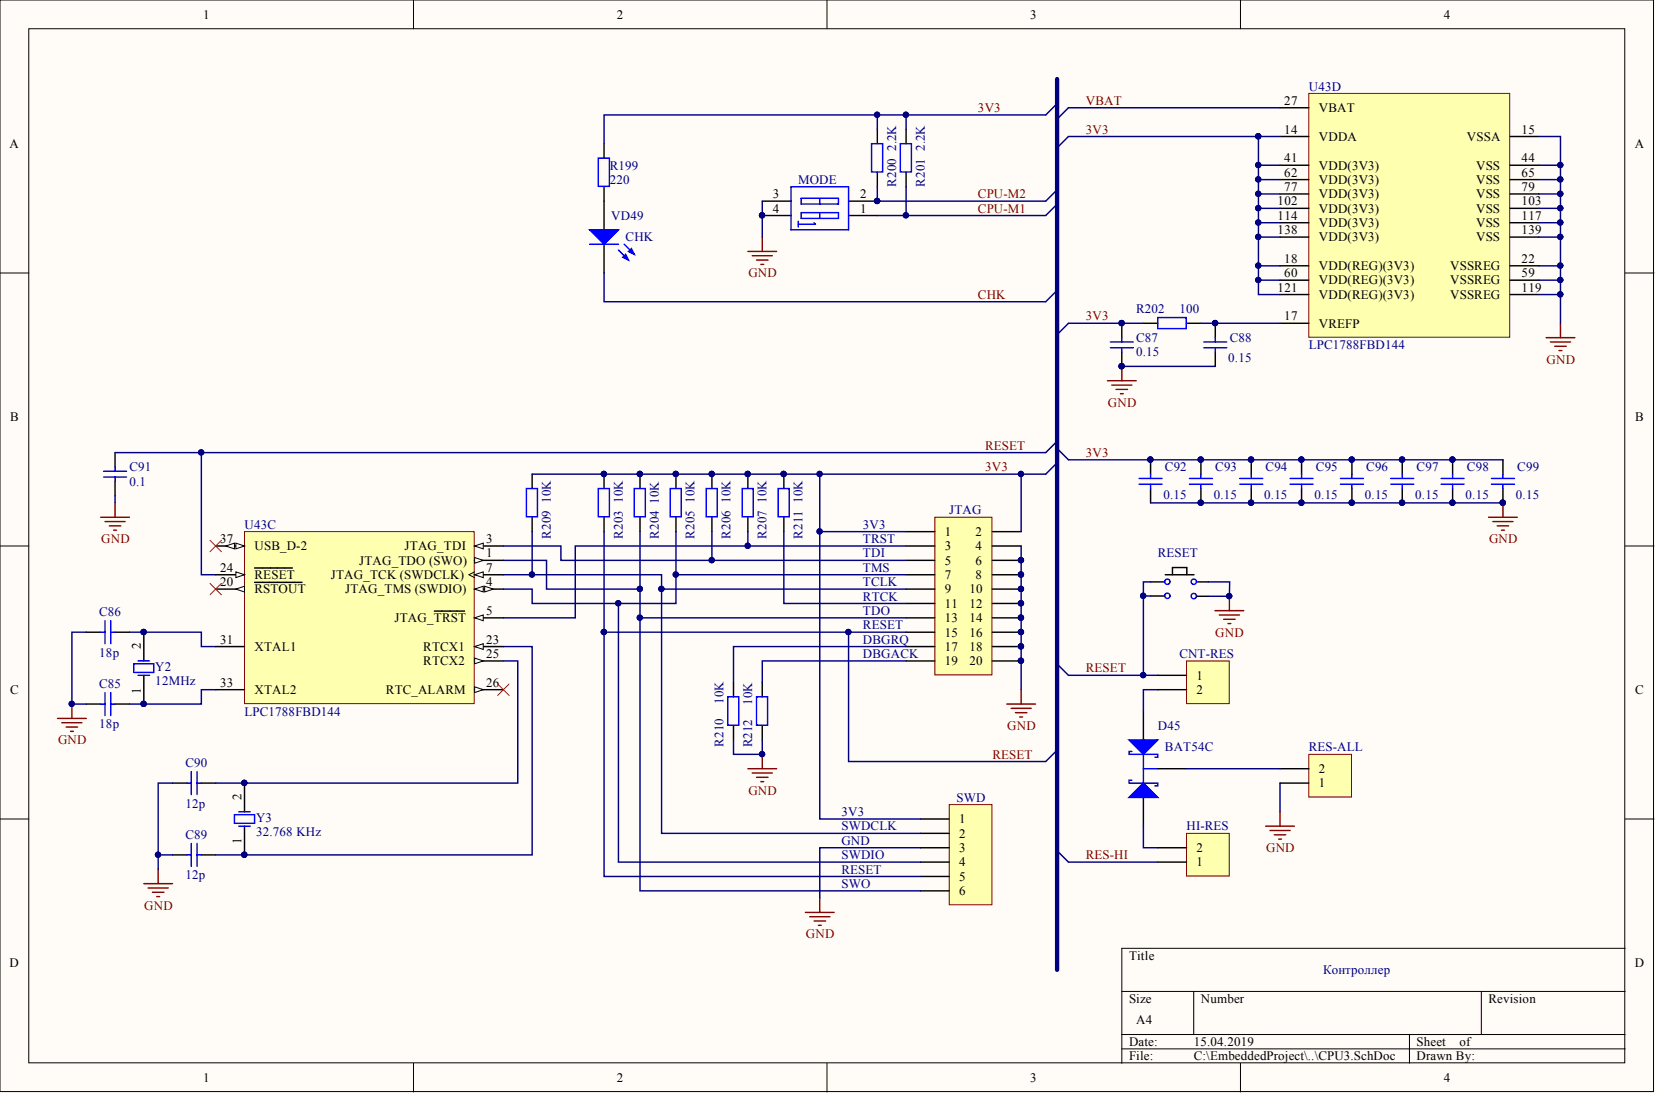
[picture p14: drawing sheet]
<svg xmlns="http://www.w3.org/2000/svg" width="292mm" height="193mm" viewBox="0 0 292 193" stroke-linecap="round" stroke-linejoin="round" font-family="sans-serif">
<defs><g id="words">
<g font-size="2.3">
<text x="35.9" y="3.3">1</text>
<text x="108.8" y="3.3">2</text>
<text x="181.7" y="3.3">3</text>
<text x="254.7" y="3.3">4</text>
<text x="226.5" y="23.6">14</text>
<text x="226.5" y="18.5">27</text>
<text x="232.6" y="19.8">VBAT</text>
<text x="268.4" y="23.6">15</text>
<text x="1.7" y="26.1">A</text>
<text x="226.5" y="28.6">41</text>
<text x="232.6" y="24.8">VDDA</text>
<text x="232.6" y="29.9">VDD(3V3)</text>
<text x="258.8" y="24.8">VSSA</text>
<text x="260.4" y="29.9">VSS</text>
<text x="268.4" y="28.6">44</text>
<text x="288.4" y="26.1">A</text>
<text x="136.3" y="35">3</text>
<text x="151.7" y="35">2</text>
<text x="226.5" y="31.2">62</text>
<text x="226.5" y="33.7">77</text>
<text x="232.6" y="32.4">VDD(3V3)</text>
<text x="232.6" y="35">VDD(3V3)</text>
<text x="260.4" y="32.4">VSS</text>
<text x="260.4" y="35">VSS</text>
<text x="268.4" y="31.2">65</text>
<text x="268.4" y="33.7">79</text>
<text x="136.3" y="37.5">4</text>
<text x="151.7" y="37.5">1</text>
<text x="225.4" y="36.2">102</text>
<text x="225.4" y="38.8">114</text>
<text x="225.4" y="41.3">138</text>
<text x="232.6" y="37.5">VDD(3V3)</text>
<text x="232.6" y="40">VDD(3V3)</text>
<text x="260.4" y="37.5">VSS</text>
<text x="260.4" y="40">VSS</text>
<text x="268.4" y="36.2">103</text>
<text x="268.4" y="38.8">117</text>
<text x="268.4" y="41.3">139</text>
<text x="226.5" y="46.4">18</text>
<text x="232.6" y="47.6">VDD(REG)(3V3)</text>
<text x="232.6" y="42.6">VDD(3V3)</text>
<text x="255.8" y="47.6">VSSREG</text>
<text x="260.4" y="42.6">VSS</text>
<text x="268.4" y="46.4">22</text>
<text x="225.4" y="51.4">121</text>
<text x="226.5" y="48.9">60</text>
<text x="232.6" y="50.2">VDD(REG)(3V3)</text>
<text x="232.6" y="52.7">VDD(REG)(3V3)</text>
<text x="255.8" y="50.2">VSSREG</text>
<text x="255.8" y="52.7">VSSREG</text>
<text x="268.4" y="48.9">59</text>
<text x="268.4" y="51.4">119</text>
<text x="226.5" y="56.5">17</text>
<text x="232.6" y="57.8">VREFP</text>
<text x="1.8" y="74.3">B</text>
<text x="288.4" y="74.3">B</text>
<text x="38.8" y="95.8">37</text>
<text x="85.7" y="95.8">3</text>
<text x="166.7" y="94.5">1</text>
<text x="172.1" y="94.5">2</text>
<text x="38.8" y="100.9">24</text>
<text x="44.9" y="97.1">USB_D-2</text>
<text x="63.3" y="99.6">JTAG_TDO (SWO)</text>
<text x="71.4" y="97.1">JTAG_TDI</text>
<text x="85.7" y="98.3">1</text>
<text x="85.7" y="100.9">7</text>
<text x="166.7" y="97.1">3</text>
<text x="166.7" y="99.6">5</text>
<text x="172.1" y="97.1">4</text>
<text x="172.1" y="99.6">6</text>
<text x="38.8" y="103.4">20</text>
<text x="44.9" y="104.7">RSTOUT</text>
<text x="44.9" y="102.1">RESET</text>
<text x="58.3" y="102.1">JTAG_TCK (SWDCLK)</text>
<text x="60.9" y="104.7">JTAG_TMS (SWDIO)</text>
<text x="85.7" y="103.4">4</text>
<text x="166.7" y="102.1">7</text>
<text x="166.7" y="104.7">9</text>
<text x="166.7" y="107.2">11</text>
<text x="171" y="104.7">10</text>
<text x="171" y="107.2">12</text>
<text x="172.1" y="102.1">8</text>
<text x="38.8" y="113.5">31</text>
<text x="69.6" y="109.7">JTAG_TRST</text>
<text x="85.7" y="108.5">5</text>
<text x="85.7" y="113.5">23</text>
<text x="166.7" y="109.7">13</text>
<text x="166.7" y="112.3">15</text>
<text x="171" y="109.7">14</text>
<text x="171" y="112.3">16</text>
<text x="24.9" y="114.6" transform="rotate(-90 24.9 114.6)">2</text>
<text x="44.9" y="114.8">XTAL1</text>
<text x="74.7" y="114.8">RTCX1</text>
<text x="74.7" y="117.3">RTCX2</text>
<text x="85.7" y="116.1">25</text>
<text x="166.7" y="114.8">17</text>
<text x="166.7" y="117.3">19</text>
<text x="171" y="114.8">18</text>
<text x="171" y="117.3">20</text>
<text x="211.1" y="119.9">1</text>
<text x="1.8" y="122.4">C</text>
<text x="24.9" y="122.3" transform="rotate(-90 24.9 122.3)">1</text>
<text x="38.8" y="121.1">33</text>
<text x="44.9" y="122.4">XTAL2</text>
<text x="68.1" y="122.4">RTC_ALARM</text>
<text x="85.7" y="121.1">26</text>
<text x="211.1" y="122.4">2</text>
<text x="288.4" y="122.4">C</text>
<text x="232.6" y="136.4">2</text>
<text x="42.6" y="141.2" transform="rotate(-90 42.6 141.2)">2</text>
<text x="232.6" y="138.9">1</text>
<text x="42.6" y="148.9" transform="rotate(-90 42.6 148.9)">1</text>
<text x="169.2" y="145.2">1</text>
<text x="169.2" y="147.8">2</text>
<text x="169.2" y="150.3">3</text>
<text x="169.2" y="152.8">4</text>
<text x="169.2" y="155.4">5</text>
<text x="211.1" y="152.8">1</text>
<text x="211.1" y="150.3">2</text>
<text x="169.2" y="157.9">6</text>
<text x="1.7" y="170.6">D</text>
<text x="199.1" y="169.3">Title</text>
<text x="288.4" y="170.6">D</text>
<text x="199.1" y="176.9">Size</text>
<text x="211.8" y="176.9">Number</text>
<text x="262.6" y="176.9">Revision</text>
<text x="199.1" y="184.5">Date:</text>
<text x="200.4" y="180.7">A4</text>
<text x="210.6" y="184.5">15.04.2019</text>
<text x="249.9" y="184.5">Sheet</text>
<text x="257.4" y="184.5">of</text>
<text x="35.9" y="190.8">1</text>
<text x="108.8" y="190.8">2</text>
<text x="181.7" y="190.8">3</text>
<text x="199.1" y="187">File:</text>
<text x="210.6" y="187">C:\EmbeddedProject\..\CPU3.SchDoc</text>
<text x="249.9" y="187">Drawn By:</text>
<text x="254.7" y="190.8">4</text>
</g>
<g font-size="2.3" fill="#000080">
<text x="230.9" y="16">U43D</text>
<text x="107.6" y="29.9">R199</text>
<text x="158" y="26.6" transform="rotate(-90 158 26.6)">2.2K</text>
<text x="163.1" y="26.6" transform="rotate(-90 163.1 26.6)">2.2K</text>
<text x="107.6" y="32.4">220</text>
<text x="140.8" y="32.4">MODE</text>
<text x="158" y="32.9" transform="rotate(-90 158 32.9)">R200</text>
<text x="163.1" y="32.9" transform="rotate(-90 163.1 32.9)">R201</text>
<text x="107.8" y="38.8">VD49</text>
<text x="110.4" y="42.6">CHK</text>
<text x="200.4" y="55.3">R202</text>
<text x="208" y="55.3">100</text>
<text x="200.4" y="62.9">0.15</text>
<text x="200.4" y="60.3">C87</text>
<text x="216.6" y="63.9">0.15</text>
<text x="216.9" y="60.3">C88</text>
<text x="230.9" y="61.6">LPC1788FBD144</text>
<text x="22.8" y="83.1">C91</text>
<text x="205.5" y="83.1">C92</text>
<text x="214.4" y="83.1">C93</text>
<text x="223.2" y="83.1">C94</text>
<text x="232.1" y="83.1">C95</text>
<text x="241" y="83.1">C96</text>
<text x="249.9" y="83.1">C97</text>
<text x="258.8" y="83.1">C98</text>
<text x="267.6" y="83.1">C99</text>
<text x="22.8" y="85.7">0.1</text>
<text x="97.2" y="88.7" transform="rotate(-90 97.2 88.7)">10K</text>
<text x="109.8" y="88.7" transform="rotate(-90 109.8 88.7)">10K</text>
<text x="116.2" y="88.9" transform="rotate(-90 116.2 88.9)">10K</text>
<text x="122.5" y="88.7" transform="rotate(-90 122.5 88.7)">10K</text>
<text x="128.9" y="88.7" transform="rotate(-90 128.9 88.7)">10K</text>
<text x="135.2" y="88.7" transform="rotate(-90 135.2 88.7)">10K</text>
<text x="141.6" y="88.7" transform="rotate(-90 141.6 88.7)">10K</text>
<text x="205.2" y="87.9">0.15</text>
<text x="214.1" y="87.9">0.15</text>
<text x="223" y="87.9">0.15</text>
<text x="231.9" y="87.9">0.15</text>
<text x="240.7" y="87.9">0.15</text>
<text x="249.6" y="87.9">0.15</text>
<text x="258.5" y="87.9">0.15</text>
<text x="267.4" y="87.9">0.15</text>
<text x="43.1" y="93.3">U43C</text>
<text x="97.2" y="95" transform="rotate(-90 97.2 95)">R209</text>
<text x="109.8" y="95" transform="rotate(-90 109.8 95)">R203</text>
<text x="116.2" y="95" transform="rotate(-90 116.2 95)">R204</text>
<text x="122.5" y="95" transform="rotate(-90 122.5 95)">R205</text>
<text x="128.9" y="95" transform="rotate(-90 128.9 95)">R206</text>
<text x="135.2" y="95" transform="rotate(-90 135.2 95)">R207</text>
<text x="141.6" y="95" transform="rotate(-90 141.6 95)">R211</text>
<text x="152.2" y="95.8">TRST</text>
<text x="152.2" y="93.3">3V3</text>
<text x="167.4" y="90.7">JTAG</text>
<text x="152.2" y="98.3">TDI</text>
<text x="152.2" y="100.9">TMS</text>
<text x="204.2" y="98.3">RESET</text>
<text x="152.2" y="103.4">TCLK</text>
<text x="152.2" y="105.9">RTCK</text>
<text x="17.5" y="108.7">C86</text>
<text x="152.2" y="108.5">TDO</text>
<text x="152.2" y="111">RESET</text>
<text x="152.2" y="113.5">DBGRQ</text>
<text x="17.5" y="115.8">18p</text>
<text x="27.4" y="118.4">Y2</text>
<text x="152.2" y="116.1">DBGACK</text>
<text x="208" y="116.1">CNT-RES</text>
<text x="17.5" y="121.4">C85</text>
<text x="27.4" y="120.9">12MHz</text>
<text x="127.6" y="124.2" transform="rotate(-90 127.6 124.2)">10K</text>
<text x="132.7" y="124.4" transform="rotate(-90 132.7 124.4)">10K</text>
<text x="17.5" y="128.5">18p</text>
<text x="43.1" y="126.2">LPC1788FBD144</text>
<text x="127.6" y="131.7" transform="rotate(-90 127.6 131.7)">R210</text>
<text x="132.7" y="131.8" transform="rotate(-90 132.7 131.8)">R212</text>
<text x="204.2" y="128.7">D45</text>
<text x="32.7" y="135.3">C90</text>
<text x="205.5" y="132.6">BAT54C</text>
<text x="230.9" y="132.6">RES-ALL</text>
<text x="32.7" y="142.4">12p</text>
<text x="148.4" y="144">3V3</text>
<text x="168.7" y="141.4">SWD</text>
<text x="32.7" y="148">C89</text>
<text x="45.2" y="147.5">32.768 KHz</text>
<text x="45.2" y="145">Y3</text>
<text x="148.4" y="146.5">SWDCLK</text>
<text x="148.4" y="149">GND</text>
<text x="209.3" y="146.5">HI-RES</text>
<text x="32.7" y="155.1">12p</text>
<text x="148.4" y="151.6">SWDIO</text>
<text x="148.4" y="154.1">RESET</text>
<text x="148.4" y="156.6">SWO</text>
<text x="233.4" y="171.8">Контроллер</text>
</g>
<g font-size="2.3" fill="#800000">
<text x="172.5" y="19.8">3V3</text>
<text x="191.5" y="18.5">VBAT</text>
<text x="191.5" y="23.6">3V3</text>
<text x="172.5" y="35">CPU-M2</text>
<text x="172.5" y="37.5">CPU-M1</text>
<text x="132" y="48.9">GND</text>
<text x="172.5" y="52.7">CHK</text>
<text x="191.5" y="56.5">3V3</text>
<text x="272.8" y="64.1">GND</text>
<text x="195.4" y="71.7">GND</text>
<text x="173.8" y="83.1">3V3</text>
<text x="173.8" y="79.3">RESET</text>
<text x="191.5" y="80.6">3V3</text>
<text x="17.8" y="95.8">GND</text>
<text x="262.7" y="95.8">GND</text>
<text x="214.4" y="112.3">GND</text>
<text x="191.5" y="118.6">RESET</text>
<text x="10.2" y="131.3">GND</text>
<text x="177.7" y="128.7">GND</text>
<text x="175" y="133.8">RESET</text>
<text x="132" y="140.2">GND</text>
<text x="191.5" y="151.6">RES-HI</text>
<text x="223.3" y="150.3">GND</text>
<text x="25.5" y="160.4">GND</text>
<text x="142.1" y="165.5">GND</text>
</g>
</g></defs>
<g fill="#fffcf8" stroke="#000" stroke-width=".18">
<path d="M0 0h291.7v192.5h-291.7z"/>
<path d="M5.1 5.1h281.5v182.4h-281.5z"/>
</g>
<g fill="none" stroke="#000" stroke-width=".18">
<path d="M72.9 0v5.1M145.9 0v5.1M218.8 0v5.1M0 48.2h5.1M286.7 48.2h5M0 96.3h5.1M286.7 96.3h5M0 144.5h5.1M286.7 144.5h5M197.9 174.9h88.8M210.6 174.9v7.6M261.3 174.9v7.6"/>
<path d="M286.7 167.3h-88.8v20.2M72.9 187.5v5.1M145.9 187.5v5.1M197.9 182.5h88.8M197.9 185h88.8M218.8 187.5v5.1M248.6 182.5v5"/>
</g>
<g fill="none" stroke="#000" stroke-width=".25">
<path d="M197.9 57v2.6M201.7 57h2.5M209.3 57h2.5M214.4 57v2.6M197.9 62.1v2.5M214.4 62.1v2.5M202.9 81.1v2.5M202.9 86.2v2.5M15.2 111.5h2.6M20.3 111.5h2.5M25.4 111.5v5.1M25.4 119.1v5.1"/>
<path d="M15.2 124.2h2.6M20.3 124.2h2.5M30.4 138.1h2.6M35.5 138.1h2.6M43.1 138.1v5.1M30.4 150.8h2.6M35.5 150.8h2.6M43.1 145.7v5.1"/>
</g>
<g fill="none" stroke="#00f" stroke-width=".25">
<path d="M197.9 59.6v.7M204.2 56h5v2h-5zM214.4 59.6v.7M195.8 60.3h4.1M195.8 61.3h4.1M197.9 61.3v.8M212.3 60.3h4.1M212.3 61.3h4.1M214.4 61.3v.8M200.9 84.4h4.1M200.9 85.4h4.1M202.9 83.6v.8"/>
<path d="M202.9 85.4v.8M17.8 111.5h.7M18.5 109.5v4M19.5 109.5v4M19.5 111.5h.8M23.6 117.1h3.5v1.5h-3.5zM24.4 116.6h2M24.4 119.1h2M17.8 124.2h.7M18.5 122.2v4M19.5 122.2v4M19.5 124.2h.8"/>
<path d="M33 138.1h.7M33.7 136.1v4.1M34.8 136.1v4.1M34.8 138.1h.7M33 150.8h.7M33.7 148.8v4M34.8 148.8v4M34.8 150.8h.7M41.4 143.7h3.5v1.5h-3.5zM42.1 143.2h2M42.1 145.7h2"/>
</g>
<g fill="#000080" stroke="#000080" stroke-width=".18">
<circle cx="197.8" cy="64.6" r=".47"/>
<circle cx="197.8" cy="57" r=".47"/>
<circle cx="214.3" cy="57" r=".47"/>
<circle cx="202.9" cy="81.1" r=".47"/>
<circle cx="25.3" cy="124.1" r=".47"/>
<circle cx="25.3" cy="111.5" r=".47"/>
<circle cx="43.1" cy="150.8" r=".47"/>
<circle cx="43.1" cy="138.1" r=".47"/>
</g>
<path d="M164.9 91.2h10.1v27.8h-10.1z" fill="#ffffb0" stroke="#800000" stroke-width=".18"/>
<g fill="none" stroke="#000" stroke-width=".25">
<path d="M20.3 79.8v2.6M20.3 84.9v2.5M93.9 83.6v2.6M93.9 91.2v2.6M112.9 83.6v2.6M112.9 91.2v2.6M119.2 83.6v2.6M119.2 91.2v2.6M125.6 83.6v2.6M125.6 91.2v2.6M131.9 83.6v2.6M131.9 91.2v2.6"/>
<path d="M138.3 83.6v2.6M138.3 91.2v2.6M159.8 93.8h5.1M159.8 96.3h5.1M159.8 98.8h5.1M175 93.8h5.1M175 96.3h5.1M175 98.8h5.1M211.8 81.1v2.5M211.8 86.2v2.5M220.7 81.1v2.5M220.7 86.2v2.5"/>
<path d="M229.6 81.1v2.5M229.6 86.2v2.5M238.5 81.1v2.5M238.5 86.2v2.5M247.3 81.1v2.5M247.3 86.2v2.5M256.2 81.1v2.5M256.2 86.2v2.5M159.8 101.4h5.1M159.8 103.9h5.1M159.8 106.4h5.1M159.8 109h5.1"/>
<path d="M159.8 111.5h5.1M159.8 114h5.1M159.8 116.6h5.1M175 101.4h5.1M175 103.9h5.1M175 106.4h5.1M175 109h5.1M175 111.5h5.1M175 114h5.1M175 116.6h5.1M202.9 102.6h2.6M202.9 105.1h2.6"/>
<path d="M205.5 101.4h5.1M206.8 101.4v-1.3h2.5v1.3M211.1 102.6h2M211.1 105.2h2M129.4 120.4v2.5M129.4 128v2.5M134.5 120.4v2.5M134.5 128v2.5"/>
</g>
<g fill="#000080" stroke="#000080" stroke-width=".18">
<circle cx="180.1" cy="98.8" r=".47"/>
<circle cx="180.1" cy="101.3" r=".47"/>
<circle cx="180.1" cy="103.9" r=".47"/>
<circle cx="180.1" cy="106.4" r=".47"/>
<circle cx="180.1" cy="108.9" r=".47"/>
<circle cx="180.1" cy="111.5" r=".47"/>
<circle cx="180.1" cy="114" r=".47"/>
<circle cx="180.1" cy="116.5" r=".47"/>
<circle cx="119.2" cy="83.6" r=".47"/>
<circle cx="125.5" cy="83.6" r=".47"/>
<circle cx="131.9" cy="83.6" r=".47"/>
<circle cx="211.8" cy="81.1" r=".47"/>
<circle cx="211.8" cy="88.7" r=".47"/>
<circle cx="220.7" cy="81.1" r=".47"/>
<circle cx="220.7" cy="88.7" r=".47"/>
<circle cx="229.5" cy="81.1" r=".47"/>
<circle cx="229.5" cy="88.7" r=".47"/>
<circle cx="238.4" cy="81.1" r=".47"/>
<circle cx="238.4" cy="88.7" r=".47"/>
<circle cx="247.3" cy="81.1" r=".47"/>
<circle cx="247.3" cy="88.7" r=".47"/>
<circle cx="256.2" cy="81.1" r=".47"/>
<circle cx="256.2" cy="88.7" r=".47"/>
<circle cx="216.8" cy="105.1" r=".47"/>
<circle cx="138.2" cy="83.6" r=".47"/>
<circle cx="112.9" cy="83.6" r=".47"/>
</g>
<g fill="none" stroke="#00f" stroke-width=".25">
<path d="M18.3 83.1h4M18.3 84.1h4M20.3 82.4v.7M20.3 84.1v.8M92.8 86.2h2v5h-2zM111.9 86.2h1.9v5h-1.9zM118.2 86.2h2v5h-2zM124.6 86.2h1.9v5h-1.9zM130.9 86.2h2v5h-2zM137.2 86.2h2v5h-2zM209.8 85.4h4.1M209.8 84.4h4.1"/>
<path d="M211.8 83.6v.8M211.8 85.4v.8M218.7 85.4h4M218.7 84.4h4M220.7 83.6v.8M220.7 85.4v.8M227.6 85.4h4M227.6 84.4h4M229.6 83.6v.8M229.6 85.4v.8M236.4 85.4h4.1M236.4 84.4h4.1"/>
<path d="M238.5 83.6v.8M238.5 85.4v.8M245.3 85.4h4.1M245.3 84.4h4.1M247.3 83.6v.8M247.3 85.4v.8M254.2 85.4h4.1M254.2 84.4h4.1M256.2 83.6v.8M256.2 85.4v.8M128.4 122.9h1.9v5h-1.9zM133.4 122.9h2v5h-2z"/>
<circle cx="205.9" cy="105.1" r=".47"/>
<circle cx="205.9" cy="102.6" r=".47"/>
<circle cx="210.6" cy="105.1" r=".47"/>
<circle cx="210.6" cy="102.6" r=".47"/>
</g>
<path d="M17.8 91.2h5M18.5 92h3.6M19.3 92.8h2M20 93.5h.5M20.3 88.7v2.5M214.3 107.7h5.1M215.1 108.5h3.5M215.8 109.2h2.1M216.6 110h.5M216.9 105.2v2.5" fill="none" stroke="#800000" stroke-width=".25"/>
<path d="M230.9 133.1h7.5v7.5h-7.5z" fill="#ffffb0" stroke="#800000" stroke-width=".18"/>
<path d="M106.5 83.6v2.6M106.5 91.2v2.6M265.1 81.1v2.5M265.1 86.2v2.5M204.2 135.6h5.1M225.8 138.1h5.1M225.8 135.6h5.1M201.7 140.7v5" fill="none" stroke="#000" stroke-width=".25"/>
<g fill="#000080" stroke="#000080" stroke-width=".18">
<circle cx="106.5" cy="83.6" r=".47"/>
<circle cx="265.1" cy="88.7" r=".47"/>
<circle cx="197.8" cy="64.6" r=".47"/>
</g>
<path d="M105.5 86.2h2v5h-2zM263.1 85.4h4M263.1 84.4h4M265.1 83.6v.8M265.1 85.4v.8M201.7 135.6h2.5" fill="none" stroke="#00f" stroke-width=".25"/>
<path d="M188.5 19l-2 2M188.5 57l-2 2M186.5 77.8l-2 2M186.5 81.6l-2 2M186.5 117.1l2 2" fill="none" stroke="#000080" stroke-width=".25"/>
<g fill="none" stroke="#800000" stroke-width=".25">
<path d="M195.3 67.2h5.1M196.1 67.9h3.6M196.9 68.7h2M197.6 69.4h.5M197.9 64.6v2.6M262.6 91.2h5M263.3 92h3.6M264.1 92.8h2M264.8 93.5h.6M265.1 88.7v2.5M177.6 124.2h5.1M178.3 124.9h3.6"/>
<path d="M179.1 125.7h2M179.9 126.5h.5M180.1 121.7v2.5M25.4 155.9h5M26.1 156.6h3.6M26.9 157.4h2M27.7 158.1h.5M27.9 153.3v2.6M144.6 158.4v2.5M223.2 145.7h5.1M224 146.5h3.6M224.8 147.3h2"/>
<path d="M225.5 148h.5M225.8 143.2v2.5M142.1 160.9h5M142.8 161.7h3.6M143.6 162.5h2M144.3 163.2h.6"/>
</g>
<path d="M199.1 140.7l2.6-2.6 2.5 2.6z" fill="#00f"/>
<path d="M199.7 137.6h-.6v.5h5.1v.5h-.5M199.1 140.7l2.6-2.6 2.5 2.6z" fill="none" stroke="#00f" stroke-width=".25"/>
<path d="M201.7 125.5v5" fill="none" stroke="#000" stroke-width=".25"/>
<path d="M199.1 130.5h5.1l-2.5 2.6z" fill="#00f"/>
<path d="M199.1 130.5h5.1l-2.5 2.6zM199.7 132.6h-.6v.5h5.1v.5h-.5M201.7 133.1v5" fill="none" stroke="#00f" stroke-width=".25"/>
<path d="M209.3 116.6h7.5v7.5h-7.5z" fill="#ffffb0" stroke="#800000" stroke-width=".18"/>
<path d="M204.2 119.1h5.1M204.2 121.7h5.1" fill="none" stroke="#000" stroke-width=".25"/>
<path d="M186.5 150.1l2 2" fill="none" stroke="#000080" stroke-width=".25"/>
<path d="M167.4 141.9h7.6v17.7h-7.6z" fill="#ffffb0" stroke="#800000" stroke-width=".18"/>
<path d="M162.4 144.5h5M162.4 147h5M162.4 149.5h5M162.4 152.1h5M162.4 154.6h5M162.4 157.1h5" fill="none" stroke="#000" stroke-width=".25"/>
<path d="M209.3 147h7.5v7.5h-7.5z" fill="#ffffb0" stroke="#800000" stroke-width=".18"/>
<path d="M204.2 152.1h5.1M204.2 149.5h5.1" fill="none" stroke="#000" stroke-width=".25"/>
<path d="M43.1 93.8h40.5v30.3h-40.5z" fill="#ffffb0" stroke="#800000" stroke-width=".18"/>
<path d="M83.7 98.8h5.1" fill="none" stroke="#000" stroke-width=".25"/>
<path d="M83.7 98.3l1.5 .5-1.5 .5z" fill="#fffcf8"/>
<path d="M83.7 98.3l1.5 .5-1.5 .5z" fill="none" stroke="#000" stroke-width=".18"/>
<path d="M83.7 96.3h5.1" fill="none" stroke="#000" stroke-width=".25"/>
<path d="M83.7 96.3l1.5-.5v1z" fill="#fffcf8"/>
<path d="M83.7 96.3l1.5-.5v1z" fill="none" stroke="#000" stroke-width=".18"/>
<path d="M83.7 103.9h5.1" fill="none" stroke="#000" stroke-width=".25"/>
<path d="M83.7 103.9l1.5-.5v1z" fill="#fffcf8"/>
<path d="M83.7 103.9l1.5-.5v1z" fill="none" stroke="#000" stroke-width=".18"/>
<path d="M85.5 103.4l1.5 .5-1.5 .5z" fill="#fffcf8"/>
<path d="M85.5 103.4l1.5 .5-1.5 .5z" fill="none" stroke="#000" stroke-width=".18"/>
<path d="M83.7 109h5.1" fill="none" stroke="#000" stroke-width=".25"/>
<path d="M83.7 109l1.5-.5v1z" fill="#fffcf8"/>
<path d="M83.7 109l1.5-.5v1zM83.7 100.9l-1 .5 1 .5" fill="none" stroke="#000" stroke-width=".18"/>
<path d="M76.6 107.8h5.3M83.7 101.4h5.1" fill="none" stroke="#000" stroke-width=".25"/>
<path d="M83.7 101.4l1.5-.5v1z" fill="#fffcf8"/>
<path d="M83.7 101.4l1.5-.5v1z" fill="none" stroke="#000" stroke-width=".18"/>
<path d="M38.1 103.9h5" fill="none" stroke="#000" stroke-width=".25"/>
<path d="M41.6 103.9l1.5-.5v1z" fill="#fffcf8"/>
<path d="M41.6 103.9l1.5-.5v1z" fill="none" stroke="#000" stroke-width=".18"/>
<path d="M44.9 102.7h8.4M83.7 114h5.1" fill="none" stroke="#000" stroke-width=".25"/>
<path d="M83.7 114l1.5-.5v1.1z" fill="#fffcf8"/>
<path d="M83.7 114l1.5-.5v1.1z" fill="none" stroke="#000" stroke-width=".18"/>
<path d="M38.1 101.4h5" fill="none" stroke="#000" stroke-width=".25"/>
<path d="M41.6 100.9l1.5 .5-1.5 .5z" fill="#fffcf8"/>
<path d="M41.6 100.9l1.5 .5-1.5 .5z" fill="none" stroke="#000" stroke-width=".18"/>
<path d="M44.9 100.2h6.7M83.7 116.6h5.1" fill="none" stroke="#000" stroke-width=".25"/>
<path d="M83.7 116.1l1.5 .5-1.5 .5z" fill="#fffcf8"/>
<path d="M83.7 116.1l1.5 .5-1.5 .5z" fill="none" stroke="#000" stroke-width=".18"/>
<path d="M83.7 121.7h5.1" fill="none" stroke="#000" stroke-width=".25"/>
<path d="M83.7 121.1l1.5 .6-1.5 .5z" fill="#fffcf8"/>
<path d="M83.7 121.1l1.5 .6-1.5 .5z" fill="none" stroke="#000" stroke-width=".18"/>
<path d="M38.1 96.3h5M38.1 114h5M38.1 121.7h5" fill="none" stroke="#000" stroke-width=".25"/>
<path d="M41.6 95.8l1.5 .5-1.5 .5z" fill="#fffcf8"/>
<path d="M41.6 95.8l1.5 .5-1.5 .5z" fill="none" stroke="#000" stroke-width=".18"/>
<path d="M39.8 96.3l1.6-.5v1z" fill="#fffcf8"/>
<path d="M39.8 96.3l1.6-.5v1z" fill="none" stroke="#000" stroke-width=".18"/>
<path d="M230.9 16.5h35.4v43h-35.4z" fill="#ffffb0" stroke="#800000" stroke-width=".18"/>
<g fill="none" stroke="#000" stroke-width=".25">
<path d="M225.8 19h5.1M106.5 35.5v5.1M134.5 38h5M134.5 35.5h5M149.7 38h5M149.7 35.5h5M154.7 22.8v2.5M154.7 30.4v2.5M159.8 22.8v2.5M159.8 30.4v2.5M225.8 24.1h5.1M225.8 29.1h5.1"/>
<path d="M225.8 31.7h5.1M225.8 34.2h5.1M225.8 36.7h5.1M225.8 39.3h5.1M266.4 24.1h5M266.4 29.1h5M266.4 31.7h5M266.4 34.2h5M266.4 36.7h5M266.4 39.3h5M106.5 43.1v5.1M225.8 57h5.1"/>
<path d="M225.8 46.9h5.1M225.8 49.4h5.1M225.8 52h5.1M225.8 41.8h5.1M266.4 46.9h5M266.4 49.4h5M266.4 52h5M266.4 41.8h5"/>
</g>
<g fill="none" stroke="#800000" stroke-width=".25">
<path d="M131.9 44.4h5.1M132.7 45.1h3.5M133.4 45.9h2.1M134.2 46.6h.5M134.5 41.8v2.6M272.7 59.6h5.1M275.2 57v2.6M273.5 60.3h3.5M274.2 61.1h2.1M275 61.8h.5M10.1 126.7h5.1M10.9 127.5h3.6"/>
<path d="M11.7 128.2h2M12.4 129h.5M12.7 124.2v2.5M131.9 135.6h5.1M132.7 136.4h3.5M133.4 137.1h2.1M134.2 137.9h.5M134.5 133.1v2.5"/>
</g>
<path d="M186.5 18.3l-2 2M186.5 33.5l-2 2M186.5 36l-2 2M188.5 24.1l-2 2M186.5 79.1l2 2" fill="none" stroke="#000080" stroke-width=".25"/>
<g fill="#000080" stroke="#000080" stroke-width=".18">
<circle cx="12.6" cy="124.1" r=".47"/>
<circle cx="134.4" cy="133" r=".47"/>
<circle cx="154.7" cy="35.4" r=".47"/>
<circle cx="134.4" cy="38" r=".47"/>
</g>
<path d="M37 95.3l2.1 2M39.1 95.3l-2.1 2M37 102.9l2.1 2M39.1 102.9l-2.1 2M87.8 120.6l2 2.1M89.8 120.6l-2 2.1" fill="none" stroke="#f00" stroke-width=".18"/>
<path d="M139.5 32.9h10.2v7.7h-10.2zM140.8 39v1M141.3 37.5h6.6v1h-6.6zM141.3 35h6.6v1h-6.6zM143.6 39.3l.2 .2h-3M144.6 35v1M144.6 37.5v1M153.7 25.3h2v5h-2zM158.8 25.3h2v5h-2z" fill="none" stroke="#00f" stroke-width=".25"/>
<path d="M104 40.6h5.1l-2.6 2.5z" fill="#00f"/>
<path d="M104 40.6h5.1l-2.6 2.5zM109.1 44.1l1.8 1.8M110.1 43.1l1.8 1.8" fill="none" stroke="#00f" stroke-width=".25"/>
<path d="M109.8 45.4l.6-.5 .5 1z" fill="#00f"/>
<path d="M109.8 45.4l.6-.5 .5 1z" fill="none" stroke="#00f" stroke-width=".25"/>
<path d="M110.9 44.4l.5-.6 .5 1.1z" fill="#00f"/>
<path d="M105.5 27.9h2v5h-2zM104 43.1h5.1M110.9 44.4l.5-.6 .5 1.1z" fill="none" stroke="#00f" stroke-width=".25"/>
<path d="M106.5 25.3v2.6M106.5 32.9v2.6" fill="none" stroke="#000" stroke-width=".25"/>
<g fill="none" stroke="#000080" stroke-width=".25">
<path d="M188.5 19h37.3M134.5 35.5v6.3M154.7 38h29.8M154.7 20.3v2.5M154.7 32.9v2.6h29.8M159.8 20.3v2.5M159.8 32.9v5.1M184.5 20.3h-78v5M188.5 24.1h37.3M222 24.1v27.9h3.8M222 29.1h3.8M222 31.7h3.8"/>
<path d="M222 34.2h3.8M222 36.7h3.8M222 39.3h3.8M271.4 24.1h3.8v32.9M271.4 29.1h3.8M271.4 31.7h3.8M271.4 34.2h3.8M271.4 36.7h3.8M271.4 39.3h3.8M106.5 48.2v5h78l2-2M188.5 57h13.2M211.8 57h14"/>
<path d="M222 41.8h3.8M222 46.9h3.8M222 49.4h3.8M271.4 41.8h3.8M271.4 46.9h3.8M271.4 49.4h3.8M271.4 52h3.8M20.3 79.8h15.2v21.6h2.6M35.5 79.8h149M197.9 64.6h16.5M20.3 87.4v1.3M88.8 98.8h7.6v5.1h16.5v5.1h46.9"/>
<path d="M88.8 96.3h10.1v2.5h60.9M93.9 83.6h90.6M93.9 93.8v7.6M106.5 93.8v17.7M112.9 93.8v10.1M119.2 93.8v7.6h40.6M125.6 93.8v5M131.9 93.8v2.5M138.3 93.8v12.6h21.5M144.6 83.6v60.9h17.8M144.6 93.8h15.2M159.8 96.3h-58.3v12.7h-12.7"/>
<path d="M180.1 96.3v25.4M180.1 83.6v10.2M188.5 81.1h76.6M202.9 88.7h62.2M15.2 111.5h-2.5v12.7h2.5M22.8 111.5h12.7v2.5h2.6M88.8 116.6h2.5v21.5h-53.2M88.8 114h5.1v36.8h-55.8M88.8 101.4h27.9v2.5h43.1M106.5 111.5v43.1h55.9M106.5 111.5h53.3M109.1 106.4v45.7h53.3"/>
<path d="M112.9 109v48.1h49.5M116.7 103.9v43.1h45.7M119.2 101.4v5h-25.3v-2.5h-5.1M149.7 111.5v22.8h34.8l2-2M159.8 114h-30.4v6.4M159.8 116.6h-25.3v3.8M188.5 119.1h15.7M201.7 105.1h1.2M202.9 102.6h-1.2v16.5M213.1 102.6h3.8v2.6h-3.8M30.4 138.1h-2.5v15.2M38.1 121.7h-2.6v2.5h-12.7"/>
<path d="M129.4 130.5v2.6h5.1v-2.6M204.2 121.7h-2.5v3.8M209.3 135.6h16.5M225.8 138.1v5.1M27.9 150.8h2.5M162.4 149.5h-17.8v8.9M188.5 152.1h15.7M201.7 145.7v3.8h2.5"/>
</g>
<g fill="#000080" stroke="#000080" stroke-width=".18">
<circle cx="216.8" cy="105.1" r=".47"/>
<circle cx="197.8" cy="57" r=".47"/>
<circle cx="197.8" cy="64.6" r=".47"/>
<circle cx="211.8" cy="88.7" r=".47"/>
<circle cx="220.7" cy="88.7" r=".47"/>
<circle cx="229.5" cy="88.7" r=".47"/>
<circle cx="238.4" cy="88.7" r=".47"/>
<circle cx="247.3" cy="88.7" r=".47"/>
<circle cx="256.2" cy="88.7" r=".47"/>
<circle cx="265.1" cy="88.7" r=".47"/>
<circle cx="214.3" cy="57" r=".47"/>
<circle cx="201.6" cy="105.1" r=".47"/>
<circle cx="201.6" cy="119.1" r=".47"/>
<circle cx="275.2" cy="29.1" r=".47"/>
<circle cx="275.2" cy="31.6" r=".47"/>
<circle cx="275.2" cy="34.2" r=".47"/>
<circle cx="275.2" cy="36.7" r=".47"/>
<circle cx="275.2" cy="39.2" r=".47"/>
<circle cx="275.2" cy="41.8" r=".47"/>
<circle cx="275.2" cy="46.8" r=".47"/>
<circle cx="275.2" cy="49.4" r=".47"/>
<circle cx="275.2" cy="51.9" r=".47"/>
<circle cx="221.9" cy="49.4" r=".47"/>
<circle cx="221.9" cy="46.8" r=".47"/>
<circle cx="221.9" cy="41.8" r=".47"/>
<circle cx="221.9" cy="39.2" r=".47"/>
<circle cx="221.9" cy="36.7" r=".47"/>
<circle cx="221.9" cy="34.2" r=".47"/>
<circle cx="221.9" cy="31.6" r=".47"/>
<circle cx="221.9" cy="24" r=".47"/>
<circle cx="12.6" cy="124.1" r=".47"/>
<circle cx="221.9" cy="29.1" r=".47"/>
<circle cx="35.5" cy="79.8" r=".47"/>
<circle cx="25.3" cy="111.5" r=".47"/>
<circle cx="25.3" cy="124.1" r=".47"/>
<circle cx="109" cy="106.4" r=".47"/>
<circle cx="180.1" cy="98.8" r=".47"/>
<circle cx="180.1" cy="101.3" r=".47"/>
<circle cx="180.1" cy="103.9" r=".47"/>
<circle cx="180.1" cy="106.4" r=".47"/>
<circle cx="180.1" cy="108.9" r=".47"/>
<circle cx="180.1" cy="111.5" r=".47"/>
<circle cx="180.1" cy="114" r=".47"/>
<circle cx="180.1" cy="116.5" r=".47"/>
<circle cx="180.1" cy="83.6" r=".47"/>
<circle cx="144.6" cy="93.7" r=".47"/>
<circle cx="106.5" cy="111.5" r=".47"/>
<circle cx="112.9" cy="108.9" r=".47"/>
<circle cx="27.9" cy="150.8" r=".47"/>
<circle cx="43.1" cy="138.1" r=".47"/>
<circle cx="43.1" cy="150.8" r=".47"/>
<circle cx="202.9" cy="81.1" r=".47"/>
<circle cx="211.8" cy="81.1" r=".47"/>
<circle cx="220.7" cy="81.1" r=".47"/>
<circle cx="229.5" cy="81.1" r=".47"/>
<circle cx="238.4" cy="81.1" r=".47"/>
<circle cx="247.3" cy="81.1" r=".47"/>
<circle cx="256.2" cy="81.1" r=".47"/>
<circle cx="131.9" cy="96.3" r=".47"/>
<circle cx="119.2" cy="101.3" r=".47"/>
<circle cx="116.7" cy="103.9" r=".47"/>
<circle cx="112.9" cy="103.9" r=".47"/>
<circle cx="125.5" cy="98.8" r=".47"/>
<circle cx="134.4" cy="38" r=".47"/>
<circle cx="154.7" cy="35.4" r=".47"/>
<circle cx="159.8" cy="38" r=".47"/>
<circle cx="159.8" cy="20.2" r=".47"/>
<circle cx="154.7" cy="20.2" r=".47"/>
<circle cx="149.6" cy="111.5" r=".47"/>
<circle cx="144.6" cy="83.6" r=".47"/>
<circle cx="138.2" cy="83.6" r=".47"/>
<circle cx="131.9" cy="83.6" r=".47"/>
<circle cx="125.5" cy="83.6" r=".47"/>
<circle cx="119.2" cy="83.6" r=".47"/>
<circle cx="112.9" cy="83.6" r=".47"/>
<circle cx="106.5" cy="83.6" r=".47"/>
<circle cx="93.8" cy="101.3" r=".47"/>
<circle cx="134.4" cy="133" r=".47"/>
</g>
<path d="M186.5 13.9v157.2" fill="none" stroke="#000080" stroke-width=".76"/>
<use href="#words"/>
</svg>
